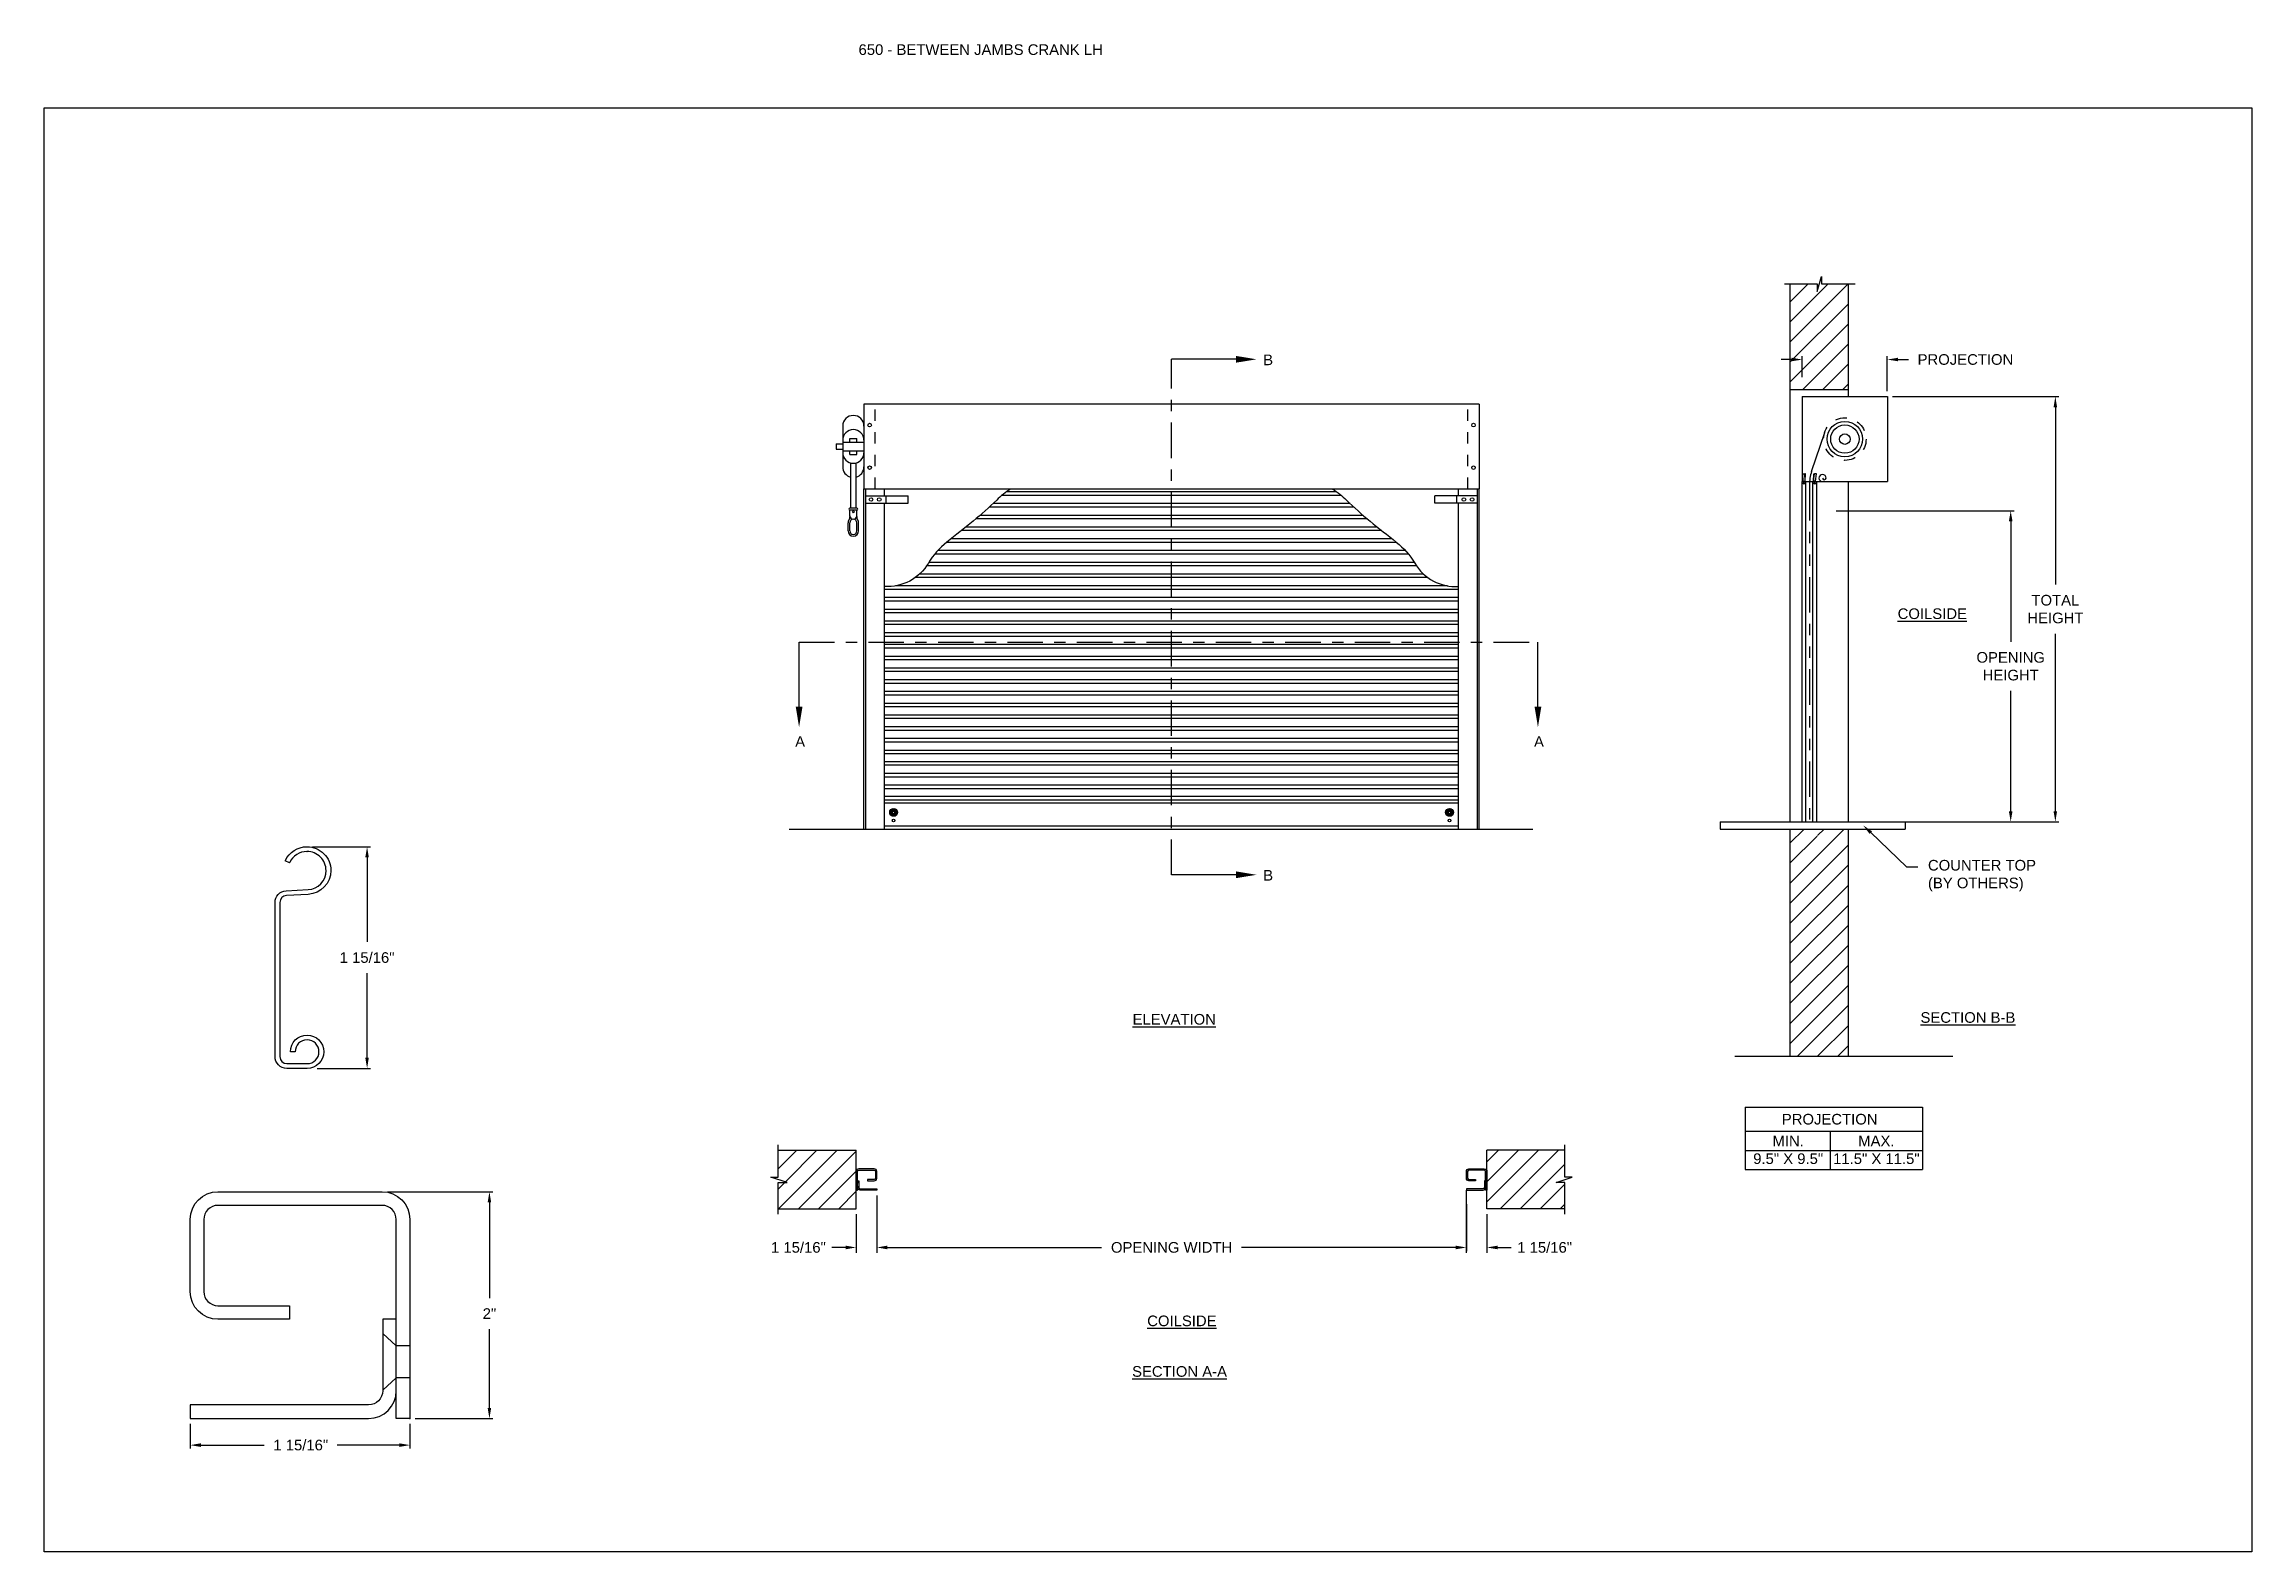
# Model space of a CAD drawing. Header units: inches. Extents: x 169.6 to 213.7, y 214.8 to 266.5.
# Drawn here: x 169.59 to 189.06, y 234.45 to 247.74 of the extents above; entities that cross this region are included whole.
import ezdxf
from ezdxf import colors
from ezdxf.entities.mleader import LeaderData, LeaderLine
from ezdxf.math import Vec2, Vec3

# ---------------------------------------------------------------- set-up
doc = ezdxf.new("R2010")
doc.units = ezdxf.units.IN
doc.header["$LTSCALE"] = 0.25
doc.header["$MEASUREMENT"] = 0
for name, pattern in [('CENTER', [2, 1.25, -0.25, 0.25, -0.25]), ('HIDDEN', [0.375, 0.25, -0.125]), ('PHANTOM', [2.5, 1.25, -0.25, 0.25, -0.25, 0.25, -0.25])]:
    doc.linetypes.add(name, pattern=pattern)
for name, color, linetype in [('ANNOTATIONS', 1, 'Continuous'), ('CRANK LH', 7, 'Continuous'), ('DETAILS', 4, 'Continuous'), ('SECTION CUTS', 6, 'CENTER')]:
    doc.layers.add(name, color=color, linetype=linetype)
doc.styles.add('ARIAL', font='arial.ttf', dxfattribs={"height": 0.09375})
doc.styles.get("Standard").update_dxf_attribs({"font": 'romans.shx'})
doc.dimstyles.new('ARIAL', dxfattribs={"dimtxt": 0.09375, "dimasz": 0.09375, "dimexe": 0.03125, "dimexo": 0.046875, "dimgap": 0.09, "dimtad": 0, "dimtih": 1, "dimtoh": 1, "dimdec": 4, "dimzin": 0, "dimdsep": 46, "dimlunit": 4, "dimtxsty": 'ARIAL', "dimcen": 0.09, "dimadec": 0, "dimazin": 0, "dimtfac": 1, "dimtdec": 4, "dimtix": 1, "dimtofl": 0, "dimtmove": 0, "dimatfit": 3, "dimfxl": 0.18, "dimfrac": 2, "dimtolj": 1, "dimtzin": 0, "dimarcsym": 0})
doc.dimstyles.new('STANDARD$0', dxfattribs={"dimtxt": 0.09375, "dimasz": 0.09375, "dimexe": 0.03125, "dimexo": 0.046875, "dimgap": 0.09, "dimtad": 0, "dimtih": 1, "dimtoh": 1, "dimdec": 4, "dimzin": 0, "dimdsep": 46, "dimtxsty": 'ARIAL', "dimcen": 0.09, "dimadec": 0, "dimazin": 0, "dimtfac": 1, "dimtdec": 4, "dimtofl": 0, "dimtmove": 0, "dimatfit": 1, "dimfxl": 1, "dimtolj": 1, "dimtzin": 0, "dimarcsym": 0})
pattern_1 = [(45, (-18.47276, -17.52354), (-0.08838835, 0.08838835), [])]
pattern_2 = [(45, (-18.47276, -16.85585), (-0.088388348, 0.088388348), [])]

msp = doc.modelspace()

# ---------------------------------------------------------------- texts
at = {"layer": 'ANNOTATIONS', "insert": (176.77122, 247.74099), "char_height": 0.09375, "width": 6.6097632, "attachment_point": 1, "line_spacing_factor": 0.86134, "style": 'ARIAL'}
msp.add_mtext('650 - BETWEEN JAMBS CRANK LH', dxfattribs=at)
at = {"layer": 'ANNOTATIONS', "char_height": 0.09375, "attachment_point": 2, "style": 'ARIAL'}
for s, insert, width in [('{\\LCOILSIDE}', (186.24071, 242.76669), 1.3823677), ('{\\LELEVATION}', (179.55534, 239.18997), 3.0834986), ('{\\LSECTION B-B}', (186.55482, 239.20594), 1.3823677), ('{\\LCOILSIDE}', (179.62258, 236.5306), 1.3823677), ('{\\LSECTION A-A}', (179.60195, 236.08446), 1.3823677)]:
    msp.add_mtext(s, dxfattribs=dict(at, insert=insert, width=width))
for s, width, insert in [('MIN.\\P9.5" X 9.5" ', 0.6711642, (184.96958, 238.11703)), ('PROJECTION ', 1.7594917, (185.3356, 238.30902)), ('MAX.\\P11.5" X 11.5"', 0.7869326, (185.74723, 238.11703))]:
    msp.add_mtext_dynamic_manual_height_columns(s, width=width, gutter_width=1.36268, heights=[0], dxfattribs=dict(at, insert=insert))
at = {"layer": 'SECTION CUTS', "style": 'ARIAL'}
for s, p in [('B', (180.33966, 244.91153)), ('A', (176.21233, 241.54591)), ('A', (182.72828, 241.54591)), ('B', (180.33966, 240.36581))]:
    msp.add_text(s, height=0.09375, dxfattribs=at).set_placement(p)

# ---------------------------------------------------------------- blocks, each defined once
blk = doc.blocks.new('*D21')
at = {"layer": 'ANNOTATIONS', "color": 0, "lineweight": -2, "transparency": 16777216}
for p, q in [((182.131, 237.637), (182.131, 237.1)), ((176.932, 237.366), (176.932, 237.1)), ((177.026, 237.131), (178.915, 237.131)), ((182.037, 237.131), (180.148, 237.131))]:
    blk.add_line(p, q, dxfattribs=at)
at = {"layer": 'ANNOTATIONS', "color": 0, "transparency": 16777216}
for points in [[(177.026, 237.147), (177.026, 237.115), (176.932, 237.131)], [(182.037, 237.147), (182.037, 237.115), (182.131, 237.131)]]:
    blk.add_solid(points, dxfattribs=at)
at = {"layer": 'defpoints', "color": 0, "transparency": 16777216}
for p in [(182.131, 237.684), (176.932, 237.413), (182.131, 237.131)]:
    blk.add_point(p, dxfattribs=at)
at = {"layer": 'ANNOTATIONS', "color": 0, "transparency": 16777216, "insert": (179.532, 237.131), "char_height": 0.09375, "attachment_point": 5, "style": 'ARIAL'}
blk.add_mtext('\\A1;OPENING WIDTH', dxfattribs=at)
blk = doc.blocks.new('*D19')
at = {"layer": 'ANNOTATIONS', "color": 0, "lineweight": -2, "transparency": 16777216}
for p, q in [((170.877, 235.575), (170.877, 235.357)), ((172.814, 235.575), (172.814, 235.357)), ((170.971, 235.388), (171.53, 235.388)), ((172.721, 235.388), (172.173, 235.388))]:
    blk.add_line(p, q, dxfattribs=at)
at = {"layer": 'ANNOTATIONS', "color": 0, "transparency": 16777216}
for points in [[(170.971, 235.404), (170.971, 235.372), (170.877, 235.388)], [(172.721, 235.404), (172.721, 235.372), (172.814, 235.388)]]:
    blk.add_solid(points, dxfattribs=at)
at = {"layer": 'defpoints', "color": 0, "transparency": 16777216}
for p in [(170.877, 235.622), (172.814, 235.622), (170.877, 235.388)]:
    blk.add_point(p, dxfattribs=at)
at = {"layer": 'ANNOTATIONS', "color": 0, "transparency": 16777216, "insert": (171.852, 235.388), "char_height": 0.09375, "attachment_point": 5, "style": 'ARIAL'}
blk.add_mtext('\\A1;1 15/16"', dxfattribs=at)
blk = doc.blocks.new('*D20')
at = {"layer": 'ANNOTATIONS', "color": 0, "lineweight": -2, "transparency": 16777216}
for p, q in [((172.616, 237.622), (173.547, 237.622)), ((173.516, 237.529), (173.516, 236.685)), ((173.516, 235.716), (173.516, 236.411)), ((172.861, 235.622), (173.547, 235.622))]:
    blk.add_line(p, q, dxfattribs=at)
at = {"layer": 'ANNOTATIONS', "color": 0, "transparency": 16777216}
for points in [[(173.5, 237.529), (173.531, 237.529), (173.516, 237.622)], [(173.5, 235.716), (173.531, 235.716), (173.516, 235.622)]]:
    blk.add_solid(points, dxfattribs=at)
at = {"layer": 'defpoints', "color": 0, "transparency": 16777216}
for p in [(172.569, 237.622), (173.516, 237.622), (172.814, 235.622)]:
    blk.add_point(p, dxfattribs=at)
at = {"layer": 'ANNOTATIONS', "color": 0, "transparency": 16777216, "insert": (173.516, 236.548), "char_height": 0.0938, "attachment_point": 5, "style": 'ARIAL'}
blk.add_mtext('\\A1;2"', dxfattribs=at)
blk = doc.blocks.new('*D14')
at = {"layer": 'ANNOTATIONS', "color": 0, "lineweight": -2, "transparency": 16777216}
for p, q in [((176.932, 237.59), (176.932, 237.084)), ((176.75, 237.426), (176.75, 237.084)), ((176.657, 237.131), (176.535, 237.131)), ((177.026, 237.131), (177.12, 237.131))]:
    blk.add_line(p, q, dxfattribs=at)
at = {"layer": 'ANNOTATIONS', "color": 0, "transparency": 16777216}
for points in [[(176.657, 237.147), (176.657, 237.115), (176.75, 237.131)], [(177.026, 237.147), (177.026, 237.115), (176.932, 237.131)]]:
    blk.add_solid(points, dxfattribs=at)
at = {"layer": 'defpoints', "color": 0, "transparency": 16777216}
for p in [(176.932, 237.637), (176.75, 237.472), (176.932, 237.131)]:
    blk.add_point(p, dxfattribs=at)
at = {"layer": 'ANNOTATIONS', "color": 0, "transparency": 16777216, "insert": (176.241, 237.131), "char_height": 0.09375, "attachment_point": 5, "style": 'ARIAL'}
blk.add_mtext('\\A1;1 15/16"', dxfattribs=at)
blk = doc.blocks.new('*D15')
at = {"layer": 'ANNOTATIONS', "color": 0, "lineweight": -2, "transparency": 16777216}
for p, q in [((182.131, 237.59), (182.131, 237.084)), ((182.313, 237.426), (182.313, 237.084)), ((182.037, 237.131), (181.944, 237.131)), ((182.407, 237.131), (182.528, 237.131))]:
    blk.add_line(p, q, dxfattribs=at)
at = {"layer": 'ANNOTATIONS', "color": 0, "transparency": 16777216}
for points in [[(182.037, 237.147), (182.037, 237.115), (182.131, 237.131)], [(182.407, 237.147), (182.407, 237.115), (182.313, 237.131)]]:
    blk.add_solid(points, dxfattribs=at)
at = {"layer": 'defpoints', "color": 0, "transparency": 16777216}
for p in [(182.131, 237.637), (182.313, 237.472), (182.313, 237.131)]:
    blk.add_point(p, dxfattribs=at)
at = {"layer": 'ANNOTATIONS', "color": 0, "transparency": 16777216, "insert": (182.822, 237.131), "char_height": 0.09375, "attachment_point": 5, "style": 'ARIAL'}
blk.add_mtext('\\A1;1 15/16"', dxfattribs=at)
blk = doc.blocks.new('*D16')
at = {"layer": 'ANNOTATIONS', "color": 0, "lineweight": -2, "transparency": 16777216}
for p, q in [((185.001, 244.961), (184.907, 244.961)), ((185.094, 244.807), (185.094, 244.992)), ((185.844, 244.681), (185.844, 244.992)), ((185.938, 244.961), (186.032, 244.961))]:
    blk.add_line(p, q, dxfattribs=at)
at = {"layer": 'ANNOTATIONS', "color": 0, "transparency": 16777216}
for points in [[(185.001, 244.977), (185.001, 244.946), (185.094, 244.961)], [(185.938, 244.977), (185.938, 244.946), (185.844, 244.961)]]:
    blk.add_solid(points, dxfattribs=at)
at = {"layer": 'defpoints', "color": 0, "transparency": 16777216}
for p in [(185.844, 244.961), (185.094, 244.76), (185.844, 244.635)]:
    blk.add_point(p, dxfattribs=at)
at = {"layer": 'ANNOTATIONS', "color": 0, "transparency": 16777216, "insert": (186.533, 244.961), "char_height": 0.09375, "attachment_point": 5, "style": 'ARIAL'}
blk.add_mtext('\\A1;PROJECTION', dxfattribs=at)
blk = doc.blocks.new('*X8')
at = {"color": 0, "linetype": 'Continuous'}
for p, q in [((2.144, 5.299), (2.185, 5.339)), ((2.144, 5.304), (2.18, 5.339)), ((2.144, 5.309), (2.174, 5.339)), ((2.145, 5.294), (2.189, 5.338)), ((2.146, 5.317), (2.167, 5.338)), ((2.147, 5.29), (2.193, 5.336)), ((2.149, 5.287), (2.167, 5.305)), ((2.151, 5.284), (2.168, 5.3)), ((2.154, 5.281), (2.17, 5.297)), ((2.157, 5.278), (2.174, 5.295)), ((2.16, 5.276), (2.178, 5.294)), ((2.164, 5.274), (2.209, 5.319)), ((2.168, 5.272), (2.211, 5.315)), ((2.172, 5.271), (2.212, 5.311)), ((2.177, 5.271), (2.212, 5.306)), ((2.178, 5.316), (2.196, 5.334)), ((2.183, 5.315), (2.2, 5.332)), ((2.183, 5.271), (2.212, 5.3)), ((2.186, 5.313), (2.203, 5.329)), ((2.188, 5.31), (2.205, 5.326)), ((2.189, 5.305), (2.207, 5.323)), ((2.191, 5.273), (2.21, 5.293))]:
    blk.add_line(p, q, dxfattribs=at)
blk = doc.blocks.new('*D17')
at = {"layer": 'ANNOTATIONS', "color": 0, "lineweight": -2, "transparency": 16777216}
for p, q in [((185.392, 243.627), (186.963, 243.627)), ((186.932, 243.534), (186.932, 242.473)), ((186.932, 240.978), (186.932, 242.039)), ((185.392, 240.885), (186.963, 240.885))]:
    blk.add_line(p, q, dxfattribs=at)
at = {"layer": 'ANNOTATIONS', "color": 0, "transparency": 16777216}
for points in [[(186.916, 243.534), (186.948, 243.534), (186.932, 243.627)], [(186.916, 240.978), (186.948, 240.978), (186.932, 240.885)]]:
    blk.add_solid(points, dxfattribs=at)
at = {"layer": 'defpoints', "color": 0, "transparency": 16777216}
for p in [(185.345, 243.627), (185.345, 240.885), (186.932, 240.885)]:
    blk.add_point(p, dxfattribs=at)
at = {"layer": 'ANNOTATIONS', "color": 0, "transparency": 16777216, "insert": (186.932, 242.256), "char_height": 0.09375, "attachment_point": 5, "style": 'ARIAL'}
blk.add_mtext('\\A1;OPENING \\PHEIGHT', dxfattribs=at)
blk = doc.blocks.new('*D18')
at = {"layer": 'ANNOTATIONS', "color": 0, "lineweight": -2, "transparency": 16777216}
for p, q in [((185.891, 244.635), (187.357, 244.635)), ((187.326, 244.541), (187.326, 242.977)), ((187.326, 240.978), (187.326, 242.542)), ((185.891, 240.885), (187.357, 240.885))]:
    blk.add_line(p, q, dxfattribs=at)
at = {"layer": 'ANNOTATIONS', "color": 0, "transparency": 16777216}
for points in [[(187.31, 244.541), (187.341, 244.541), (187.326, 244.635)], [(187.31, 240.978), (187.341, 240.978), (187.326, 240.885)]]:
    blk.add_solid(points, dxfattribs=at)
at = {"layer": 'defpoints', "color": 0, "transparency": 16777216}
for p in [(185.844, 244.635), (185.844, 240.885), (187.326, 240.885)]:
    blk.add_point(p, dxfattribs=at)
at = {"layer": 'ANNOTATIONS', "color": 0, "transparency": 16777216, "insert": (187.326, 242.76), "char_height": 0.0938, "attachment_point": 5, "style": 'ARIAL'}
blk.add_mtext('\\A1;TOTAL \\PHEIGHT', dxfattribs=at)
blk = doc.blocks.new('*D53')
at = {"layer": 'ANNOTATIONS', "color": 0, "lineweight": -2, "transparency": 16777216}
for p, q in [((171.954, 240.665), (172.468, 240.665)), ((172.437, 240.571), (172.437, 239.826)), ((172.437, 238.804), (172.437, 239.549)), ((171.996, 238.71), (172.468, 238.71))]:
    blk.add_line(p, q, dxfattribs=at)
at = {"layer": 'ANNOTATIONS', "color": 0, "transparency": 16777216}
for points in [[(172.421, 240.571), (172.452, 240.571), (172.437, 240.665)], [(172.421, 238.804), (172.452, 238.804), (172.437, 238.71)]]:
    blk.add_solid(points, dxfattribs=at)
at = {"layer": 'defpoints', "color": 0, "transparency": 16777216}
for p in [(171.907, 240.665), (171.949, 238.71), (172.437, 238.71)]:
    blk.add_point(p, dxfattribs=at)
at = {"layer": 'ANNOTATIONS', "color": 0, "transparency": 16777216, "insert": (172.437, 239.687), "char_height": 0.09375, "attachment_point": 5, "style": 'ARIAL'}
blk.add_mtext('\\A1;1 15/16"', dxfattribs=at)

# ---------------------------------------------------------------- dimensions: what is measured, and where the dimension line sits
at = {"layer": 'ANNOTATIONS'}
dim = msp.add_linear_dim(base=(185.84432, 244.96116), p1=(185.09432, 244.76043), p2=(185.84432, 244.63462), text='PROJECTION', dimstyle='STANDARD$0', dxfattribs=at)
dim.commit()
dim.dimension.update_dxf_attribs({"geometry": '*D16', "text_midpoint": (186.53343, 244.96116), "dimtype": 160})
for base, p1, p2, text, picture, middle in [((187.32564, 240.88462), (185.84432, 244.63462), (185.84432, 240.88462), 'TOTAL \\PHEIGHT', '*D18', (187.32564, 242.75962)), ((186.93189, 240.88462), (185.34463, 243.62742), (185.34463, 240.88462), 'OPENING \\PHEIGHT', '*D17', (186.93189, 242.25602))]:
    dim = msp.add_linear_dim(base=base, p1=p1, p2=p2, angle=90, text=text, dimstyle='STANDARD$0', dxfattribs=at)
    dim.commit()
    dim.dimension.update_dxf_attribs({"geometry": picture, "text_midpoint": middle})
dim = msp.add_linear_dim(base=(172.43684, 238.70996), p1=(171.90727, 240.66477), p2=(171.94944, 238.70996), angle=90, text='1 15/16"', dimstyle='STANDARD$0', dxfattribs=at)
dim.commit()
dim.dimension.update_dxf_attribs({"geometry": '*D53', "text_midpoint": (172.43684, 239.68737), "dimtype": 160})
for base, p2, angle, picture, middle in [((173.51571, 237.62233), (172.56934, 237.62233), 90, '*D20', (173.51571, 236.54773)), ((170.87684, 235.38803), (170.87684, 235.62233), 180, '*D19', (171.85177, 235.38803))]:
    dim = msp.add_linear_dim(base=base, p1=(172.81434, 235.62233), p2=p2, angle=angle, dimstyle='ARIAL', dxfattribs=at)
    dim.commit()
    dim.dimension.update_dxf_attribs({"geometry": picture, "text_midpoint": middle, "dimtype": 160})
for base, p1, p2, picture, middle in [((176.93202, 237.13098), (176.75038, 237.47248), (176.93202, 237.63664), '*D14', (176.24135, 237.13098)), ((182.31288, 237.13098), (182.13124, 237.63654), (182.31288, 237.47248), '*D15', (182.82191, 237.13098))]:
    dim = msp.add_linear_dim(base=base, p1=p1, p2=p2, text='1 15/16"', dimstyle='STANDARD$0', override={"dimexe": 0.046875, "dimgap": 0.0625, "dimlunit": 4, "dimcen": 0.089844, "dimatfit": 0, "dimfxl": 0.18, "dimfrac": 2}, dxfattribs=at)
    dim.commit()
    dim.dimension.update_dxf_attribs({"geometry": picture, "text_midpoint": middle, "dimtype": 160})
dim = msp.add_linear_dim(base=(182.13124, 237.13098), p1=(176.93202, 237.41267), p2=(182.13124, 237.68352), text='OPENING WIDTH', dimstyle='STANDARD$0', dxfattribs=at)
dim.commit()
dim.dimension.update_dxf_attribs({"geometry": '*D21', "text_midpoint": (179.53163, 237.13098)})

# ---------------------------------------------------------------- hatches: boundary and pattern name
at = {"layer": 'CRANK LH', "linetype": 'Continuous'}
h = msp.add_hatch(dxfattribs=at)
h.set_pattern_fill('ANSI31', color=256, style=0)
h.set_pattern_definition(pattern_2)
h.paths.add_polyline_path([(185.50057, 245.62914), (185.26407, 245.62914), (185.26407, 245.6938), (185.22566, 245.56044), (185.22566, 245.62914), (184.98494, 245.62914), (184.98494, 244.69712), (185.50057, 244.69712)])
h = msp.add_hatch(dxfattribs=at)
h.set_pattern_fill('ANSI31', color=256, style=0)
h.set_pattern_definition(pattern_2)
h.paths.add_polyline_path([(185.50057, 240.82062), (185.26407, 240.82062), (185.26407, 240.88528), (185.22566, 240.75192), (185.22566, 240.82062), (184.98494, 240.82062), (184.98494, 238.8189), (185.50057, 238.8189)])
at = {"layer": 'CRANK LH'}
h = msp.add_hatch(dxfattribs=at)
h.set_pattern_fill('ANSI31', color=256, style=0)
h.set_pattern_definition(pattern_1)
h.paths.add_polyline_path([(176.75038, 237.98811), (176.06288, 237.98811), (176.06288, 237.7509), (175.99878, 237.7509), (176.14085, 237.704), (176.06288, 237.704), (176.06288, 237.47248), (176.75038, 237.47248), (176.75038, 237.63498)])
h = msp.add_hatch(dxfattribs=at)
h.set_pattern_fill('ANSI31', color=256, style=0)
h.set_pattern_definition(pattern_1)
h.paths.add_polyline_path([(183.06448, 237.7509), (183.00038, 237.7509), (183.00038, 237.98811), (182.31288, 237.98811), (182.31288, 237.47248), (182.33105, 237.47248), (183.00038, 237.47248), (183.00038, 237.704), (182.92241, 237.704)])

# ---------------------------------------------------------------- linework, layer by layer
at = {"layer": 'ANNOTATIONS'}
for p, q in [((184.5894, 238.36845), (184.5894, 237.81708)), ((184.5894, 238.36845), (186.15451, 238.36845)), ((186.15451, 238.36845), (186.15451, 237.81708)), ((184.5894, 238.15698), (186.15451, 238.15698)), ((185.33976, 238.15698), (185.33976, 237.81708)), ((184.5894, 237.98703), (186.15451, 237.98703)), ((184.5894, 237.81708), (186.15451, 237.81708)), ((176.93202, 237.49904), (176.93202, 237.09973)), ((182.13124, 237.51154), (182.13124, 237.09973))]:
    msp.add_line(p, q, dxfattribs=at)
at = {"layer": 'CRANK LH', "linetype": 'Continuous'}
for p, q in [((184.93855, 245.62914), (185.22566, 245.62914)), ((184.98494, 245.62914), (184.98494, 240.88462)), ((185.22566, 245.56044), (185.26407, 245.6938)), ((185.22566, 245.62914), (185.22566, 245.56044)), ((185.26407, 245.6938), (185.26407, 245.62914)), ((185.26407, 245.62914), (185.55926, 245.62914)), ((185.50057, 244.63462), (185.50057, 245.62914)), ((182.24452, 244.56862), (176.81874, 244.56862)), ((176.81874, 244.56862), (176.81874, 243.82062)), ((182.24452, 244.56862), (182.24452, 243.82062)), ((184.98494, 244.69712), (185.50057, 244.69712)), ((185.09432, 244.63462), (185.84432, 244.63462)), ((185.09432, 244.63462), (185.09432, 243.88462)), ((185.84432, 244.63462), (185.84432, 243.88462)), ((176.63124, 244.3743), (176.63124, 244.01493)), ((176.81874, 244.3743), (176.81874, 244.01493)), ((176.57451, 244.21805), (176.57451, 244.17118)), ((176.69374, 244.23368), (176.69374, 244.26493)), ((176.69374, 244.1243), (176.69374, 244.15555)), ((176.75624, 244.23368), (176.75624, 244.26493)), ((176.75624, 244.1243), (176.75624, 244.15555)), ((185.17613, 243.9737), (185.29148, 244.31902)), ((176.70155, 244.04905), (176.70155, 243.64978)), ((176.74843, 244.04905), (176.74843, 243.64978)), ((176.81874, 240.82062), (176.81874, 243.82062)), ((176.81874, 243.82062), (182.24452, 243.82062)), ((176.83436, 240.82062), (176.83436, 243.82062)), ((177.00038, 243.75812), (177.00038, 243.82062)), ((181.0275, 243.76317), (178.03576, 243.76317)), ((180.98707, 243.79442), (178.07619, 243.79442)), ((182.06288, 243.75812), (182.06288, 243.82062)), ((182.2289, 240.82062), (182.2289, 243.82062)), ((182.24452, 240.82062), (182.24452, 243.82062)), ((185.09432, 243.88462), (185.12557, 243.88462)), ((185.09432, 240.88462), (185.09432, 243.88462)), ((185.10165, 243.88806), (185.09856, 243.95345)), ((185.09856, 243.95345), (185.1162, 243.95345)), ((185.10165, 243.88462), (185.10165, 243.88806)), ((185.10165, 243.88806), (185.11929, 243.88806)), ((185.11929, 243.88806), (185.1162, 243.95345)), ((185.12147, 243.95279), (185.1162, 243.95345)), ((185.11929, 243.88806), (185.12147, 243.95279)), ((185.11929, 243.88462), (185.11929, 243.88806)), ((185.12557, 240.88462), (185.12557, 243.88462)), ((185.12557, 243.88462), (185.18807, 243.88462)), ((185.18807, 240.88462), (185.18807, 243.88462)), ((185.18807, 243.88462), (185.21932, 243.88462)), ((185.19437, 243.88901), (185.19434, 243.88806)), ((185.21199, 243.88806), (185.19434, 243.88806)), ((185.19434, 243.88462), (185.19434, 243.88806)), ((185.19437, 243.88901), (185.20096, 243.95414)), ((185.19437, 243.88901), (185.19566, 243.95376)), ((185.19566, 243.95376), (185.20096, 243.95414)), ((185.21858, 243.95319), (185.20096, 243.95414)), ((185.20369, 243.88462), (185.84432, 243.88462)), ((185.21199, 243.88806), (185.21858, 243.95319)), ((185.21199, 243.88462), (185.21199, 243.88806)), ((185.21932, 243.88462), (185.21932, 240.88462)), ((185.50057, 240.88462), (185.50057, 243.88462)), ((176.75624, 243.63415), (176.69374, 243.63415)), ((176.69374, 243.58379), (176.69374, 243.63415)), ((176.75624, 243.58379), (176.75624, 243.63415)), ((176.83436, 243.75812), (177.20936, 243.75812)), ((176.83436, 243.69562), (177.20936, 243.69562)), ((177.00038, 240.82062), (177.00038, 243.69562)), ((177.01601, 243.69562), (177.01601, 243.75812)), ((177.20936, 243.69562), (177.20936, 243.75812)), ((181.22132, 243.58719), (177.84194, 243.58719)), ((181.13971, 243.65956), (177.92355, 243.65956)), ((181.10611, 243.69081), (177.95715, 243.69081)), ((182.2289, 243.75812), (181.8539, 243.75812)), ((181.8539, 243.69562), (181.8539, 243.75812)), ((182.2289, 243.69562), (181.8539, 243.69562)), ((182.04726, 243.69562), (182.04726, 243.75812)), ((182.06288, 240.82062), (182.06288, 243.69562)), ((176.67811, 243.45023), (176.67811, 243.52129)), ((176.69374, 243.45023), (176.69374, 243.52129)), ((176.77186, 243.45023), (176.77186, 243.52129)), ((181.47678, 243.37996), (177.58648, 243.37996)), ((181.38593, 243.45233), (177.67734, 243.45233)), ((181.3471, 243.48358), (177.71616, 243.48358)), ((181.25832, 243.55594), (177.80494, 243.55594)), ((181.6207, 243.2451), (177.44256, 243.2451)), ((181.5939, 243.27635), (177.46936, 243.27635)), ((181.51641, 243.34871), (177.54685, 243.34871)), ((181.79232, 243.03787), (177.27094, 243.03787)), ((181.75378, 243.06912), (177.30948, 243.06912)), ((181.69098, 243.14148), (177.37228, 243.14148)), ((181.67141, 243.17273), (177.39185, 243.17273)), ((182.06288, 242.93425), (177.00038, 242.93425)), ((182.06288, 242.86189), (177.00038, 242.86189)), ((182.06288, 242.83064), (177.00038, 242.83064)), ((181.96644, 242.9655), (177.09682, 242.9655)), ((182.06288, 242.75828), (177.00038, 242.75828)), ((182.06288, 242.72703), (177.00038, 242.72703)), ((182.06288, 242.65466), (177.00038, 242.65466)), ((182.06288, 242.62341), (177.00038, 242.62341)), ((182.06288, 242.55105), (177.00038, 242.55105)), ((182.06288, 242.5198), (177.00038, 242.5198)), ((182.06288, 242.44743), (177.00038, 242.44743)), ((182.06288, 242.41618), (177.00038, 242.41618)), ((182.06288, 242.34382), (177.00038, 242.34382)), ((182.06288, 242.31257), (177.00038, 242.31257)), ((182.06288, 242.2402), (177.00038, 242.2402)), ((182.06288, 242.20895), (177.00038, 242.20895)), ((182.06288, 242.13659), (177.00038, 242.13659)), ((182.06288, 242.10534), (177.00038, 242.10534)), ((182.06288, 242.03297), (177.00038, 242.03297)), ((182.06288, 242.00172), (177.00038, 242.00172)), ((182.06288, 241.92936), (177.00038, 241.92936)), ((182.06288, 241.89811), (177.00038, 241.89811)), ((182.06288, 241.82574), (177.00038, 241.82574)), ((182.06288, 241.79449), (177.00038, 241.79449)), ((182.06288, 241.72213), (177.00038, 241.72213)), ((182.06288, 241.69088), (177.00038, 241.69088)), ((182.06288, 241.61852), (177.00038, 241.61852)), ((182.06288, 241.58727), (177.00038, 241.58727)), ((182.06288, 241.5149), (177.00038, 241.5149)), ((182.06288, 241.48365), (177.00038, 241.48365)), ((182.06288, 241.41443), (177.00038, 241.41443)), ((182.06288, 241.38318), (177.00038, 241.38318)), ((182.06288, 241.31081), (177.00038, 241.31081)), ((182.06288, 241.27956), (177.00038, 241.27956)), ((182.06288, 241.2072), (177.00038, 241.2072)), ((182.06288, 241.17595), (177.00038, 241.17595)), ((182.06288, 241.10653), (177.00038, 241.10653)), ((182.06288, 241.07528), (177.00038, 241.07528)), ((182.06288, 241.05036), (177.00038, 241.05036)), ((182.06288, 240.84767), (177.00038, 240.84767)), ((184.36934, 240.88462), (186.00057, 240.88462)), ((184.36934, 240.88462), (184.36934, 240.82062)), ((186.00057, 240.88462), (186.00057, 240.82062)), ((184.36934, 240.82062), (186.00057, 240.82062)), ((184.98494, 240.82062), (184.98494, 238.81927)), ((185.50057, 238.81927), (185.50057, 240.82062)), ((184.4992, 238.81927), (186.42292, 238.81927)), ((176.06288, 237.7509), (176.06288, 238.03498)), ((183.00038, 237.7509), (183.00038, 238.03498)), ((176.14085, 237.704), (175.99878, 237.7509)), ((175.99878, 237.7509), (176.06288, 237.7509)), ((182.92241, 237.704), (183.06448, 237.7509)), ((183.06448, 237.7509), (183.00038, 237.7509)), ((176.06288, 237.42561), (176.06288, 237.704)), ((176.06288, 237.704), (176.14085, 237.704)), ((176.75038, 237.6967), (176.76163, 237.6967)), ((176.75038, 237.67034), (176.76163, 237.67034)), ((176.77288, 237.70696), (176.76163, 237.6967)), ((176.77288, 237.66008), (176.76163, 237.67034)), ((182.29038, 237.70696), (182.30163, 237.6967)), ((182.29038, 237.66008), (182.30163, 237.67034)), ((182.31288, 237.6967), (182.30163, 237.6967)), ((182.31288, 237.67034), (182.30163, 237.67034)), ((183.00038, 237.704), (182.92241, 237.704)), ((183.00038, 237.42561), (183.00038, 237.704))]:
    msp.add_line(p, q, dxfattribs=at)
at = {"layer": 'CRANK LH', "linetype": 'HIDDEN'}
for p, q in [((176.91835, 243.82062), (176.91835, 244.56862)), ((176.91835, 243.82062), (176.91835, 244.56862)), ((182.14491, 243.82062), (182.14491, 244.56862))]:
    msp.add_line(p, q, dxfattribs=at)
at = {"layer": 'CRANK LH', "linetype": 'PHANTOM'}
for p, q in [((176.57451, 244.21805), (176.63124, 244.21805)), ((176.57451, 244.17118), (176.63124, 244.17118)), ((176.63124, 244.23368), (176.81874, 244.23368)), ((176.63124, 244.15555), (176.81874, 244.15555)), ((176.69374, 244.26493), (176.75624, 244.26493)), ((176.69374, 244.1243), (176.75624, 244.1243)), ((185.15682, 243.8549), (185.15682, 240.88462))]:
    msp.add_line(p, q, dxfattribs=at)
at = {"layer": 'CRANK LH'}
for p, q in [((176.75624, 243.64978), (176.69374, 243.64978)), ((176.75624, 243.45023), (176.75624, 243.52129)), ((176.16059, 240.82062), (182.71883, 240.82062)), ((176.06288, 237.98811), (176.75038, 237.98811)), ((176.75038, 237.47248), (176.75038, 237.98811)), ((182.31288, 237.47248), (182.31288, 237.98811)), ((183.00038, 237.98811), (182.31288, 237.98811)), ((176.06288, 237.47248), (176.75038, 237.47248)), ((183.00038, 237.47248), (182.31288, 237.47248))]:
    msp.add_line(p, q, dxfattribs=at)
at = {"layer": 'CRANK LH', "linetype": 'Continuous'}
for points in [[(178.11172, 243.81862, 0.04994125), (177.98963, 243.72187, -0.02135943), (177.78118, 243.53637, -0.00459955), (177.54958, 243.35087, 0.09348756), (177.38745, 243.16537, -0.28353071), (177.00038, 242.96069, 0.72847355)], [(180.95154, 243.81862, -0.04994125), (181.07363, 243.72187, 0.02135943), (181.28208, 243.53637, 0.00459955), (181.51368, 243.35087, -0.09348756), (181.67581, 243.16537, 0.28353071), (182.06288, 242.96069, -0.72847355)]]:
    msp.add_lwpolyline(points, format="xyb", dxfattribs=at)
at = {"layer": 'CRANK LH'}
for points in [[(176.76163, 237.63664), (176.76163, 237.80118, -0.41421356), (176.77335, 237.81289), (176.90905, 237.81289, -0.41421356), (176.92077, 237.80118), (176.92077, 237.74164, -0.41421356), (176.90905, 237.72993), (176.84999, 237.72993), (176.84999, 237.71868), (176.90905, 237.71868, 0.41421356), (176.93202, 237.74164), (176.93202, 237.80118, 0.41421356), (176.90905, 237.82414), (176.77335, 237.82414, 0.41421356), (176.75038, 237.80118), (176.75038, 237.63664)], [(182.30163, 237.63664), (182.30163, 237.80118, 0.41421356), (182.28991, 237.81289), (182.15421, 237.81289, 0.41421356), (182.14249, 237.80118), (182.14249, 237.74164, 0.41421356), (182.15421, 237.72993), (182.21327, 237.72993), (182.21327, 237.71868), (182.15421, 237.71868, -0.41421356), (182.13124, 237.74164), (182.13124, 237.80118, -0.41421356), (182.15421, 237.82414), (182.28991, 237.82414, -0.41421356), (182.31288, 237.80118), (182.31288, 237.63664)], [(176.93202, 237.63664), (176.7846, 237.63664, -0.41421356), (176.76163, 237.65961), (176.76163, 237.71868), (176.77288, 237.71868), (176.77288, 237.65961, 0.41421356), (176.7846, 237.64789), (176.93202, 237.64789)], [(182.13124, 237.63664), (182.27866, 237.63664, 0.41421356), (182.30163, 237.65961), (182.30163, 237.71868), (182.29038, 237.71868), (182.29038, 237.65961, -0.41421356), (182.27866, 237.64789), (182.13124, 237.64789)]]:
    msp.add_lwpolyline(points, format="xyb", close=True, dxfattribs=at)
at = {"layer": 'CRANK LH', "linetype": 'Continuous'}
for centre, radius in [((176.86854, 244.38312), 0.01562), ((176.86854, 244.38312), 0.01562), ((182.19472, 244.38312), 0.01562), ((182.19472, 244.38312), 0.01562), ((185.46932, 244.25962), 0.15625), ((185.46932, 244.25962), 0.125), ((185.46932, 244.25962), 0.04685), ((176.86854, 244.00812), 0.01562), ((176.86854, 244.00812), 0.01562), ((182.19472, 244.00812), 0.01562), ((182.19472, 244.00812), 0.01562), ((185.11025, 243.86864), 0.00687), ((185.20339, 243.86864), 0.00687), ((176.72499, 243.61853), 0.00781), ((176.88124, 243.72687), 0.01562), ((176.95351, 243.72687), 0.01562), ((182.10976, 243.72687), 0.01562), ((182.18202, 243.72687), 0.01562), ((177.08015, 240.96749), 0.0344), ((177.08015, 240.96749), 0.01114), ((177.08015, 240.89661), 0.01114), ((181.98311, 240.96749), 0.0344), ((181.98311, 240.96749), 0.01114), ((181.98311, 240.89661), 0.01114)]:
    msp.add_circle(centre, radius, dxfattribs=at)
at = {"layer": 'CRANK LH', "linetype": 'HIDDEN'}
msp.add_circle((185.46932, 244.25962), 0.1875, dxfattribs=at)
at = {"layer": 'CRANK LH', "linetype": 'Continuous'}
for centre, radius, start, end in [((176.72499, 244.3743), 0.09375, 0, 180), ((176.72499, 244.24941), 0.09375, 0, 180), ((176.72499, 244.13982), 0.09375, 180, 0), ((176.72499, 244.01493), 0.09375, 180, 255.522488), ((176.72499, 244.01493), 0.09375, 284.477512, 0), ((185.53182, 243.8549), 0.375, 161.529967, 180), ((185.27248, 243.91587), 0.03125, 0, 180), ((185.27248, 243.91587), 0.03125, 180, 270), ((185.2881, 243.91587), 0.01562, 180, 0)]:
    msp.add_arc(centre, radius, start, end, dxfattribs=at)
at = {"layer": 'CRANK LH'}
for centre, radius, start, end in [((176.69374, 243.64197), 0.00781, 90, 270), ((176.664, 243.57012), 0.03125, 321.317813, 12.635625), ((176.72499, 243.58379), 0.03125, 180, 0), ((176.78598, 243.57012), 0.03125, 167.364375, 218.682187), ((176.75624, 243.64197), 0.00781, 270, 90), ((176.72499, 243.52129), 0.04688, 141.317813, 180), ((176.72499, 243.45023), 0.04688, 180, 0), ((176.72499, 243.52129), 0.03125, 0, 180), ((176.72499, 243.45023), 0.03125, 180, 0), ((176.72499, 243.52129), 0.04688, 0, 38.682187)]:
    msp.add_arc(centre, radius, start, end, dxfattribs=at)
at = {"layer": 'defpoints'}
msp.add_lwpolyline([(189.05875, 234.44685), (169.58887, 234.44685), (169.58887, 247.18196), (189.05875, 247.18196)], close=True, dxfattribs=at)
at = {"layer": 'DETAILS'}
for p, q in [((171.9065, 240.66477), (171.90726, 240.66477)), ((171.9065, 240.62277), (171.90726, 240.62277)), ((171.12184, 237.62233), (172.56934, 237.62233)), ((172.57434, 236.37233), (172.69434, 236.26295)), ((172.81434, 236.26295), (172.69434, 236.26295)), ((172.57434, 235.87233), (172.69434, 235.9817)), ((172.81434, 235.9817), (172.69434, 235.9817))]:
    msp.add_line(p, q, dxfattribs=at)
msp.add_lwpolyline([(172.11727, 240.45477, -0.39895955), (171.91826, 240.24506), (171.72602, 240.23499, 0.39895955), (171.66726, 240.17307), (171.66726, 238.81396, 0.41421356), (171.72926, 238.75196), (171.90726, 238.75196, 2.41421356), (171.80226, 238.85696), (171.76026, 238.85696, -2.41421356), (171.90726, 238.70996), (171.72926, 238.70996, -0.41421356), (171.62526, 238.81396), (171.62526, 240.17307, -0.39895955), (171.72382, 240.27693), (171.91607, 240.287, 0.39895955), (172.07527, 240.45477, 0.41491795), (171.90687, 240.62277, 0.29455643), (171.75408, 240.52473), (171.75377, 240.52404), (171.71555, 240.54146), (171.71586, 240.54215, -0.29428604), (171.9069, 240.66477, -0.41473176)], format="xyb", close=True, dxfattribs=at)
for points in [[(172.56934, 237.62233, -0.41421356), (172.81434, 237.37733), (172.81434, 235.62233), (172.69434, 235.62233), (172.69434, 237.37733, 0.41421356), (172.56934, 237.50233), (171.12184, 237.50233, 0.41421356), (170.99684, 237.37733), (170.99684, 236.74233, 0.41421356), (171.12184, 236.61733), (171.75184, 236.61733), (171.75184, 236.49733), (171.12184, 236.49733, -0.41421356), (170.87684, 236.74233), (170.87684, 237.37733, -0.41421356), (171.12184, 237.62233)], [(172.69434, 236.49733), (172.57434, 236.49733), (172.57434, 235.86733, -0.41421356), (172.44934, 235.74233), (170.87684, 235.74233), (170.87684, 235.62233), (172.44934, 235.62233, 0.41421356), (172.69434, 235.86733)]]:
    msp.add_lwpolyline(points, format="xyb", dxfattribs=at)
msp.add_point((172.81434, 235.62233), dxfattribs=at)
msp.add_point((172.81434, 235.62233), dxfattribs=at)
at = {"layer": 'SECTION CUTS'}
for p, q in [((179.53163, 240.4175), (179.53163, 244.96323)), ((176.24681, 242.46834), (182.76276, 242.46834))]:
    msp.add_line(p, q, dxfattribs=at)

# ---------------------------------------------------------------- block references
at = {"layer": 'CRANK LH', "linetype": 'Continuous'}
msp.add_blockref('*X8', (174.9021, 235.66237), dxfattribs=at)
at = {"layer": 'CRANK LH', "linetype": 'Continuous', "xscale": -1}
msp.add_blockref('*X8', (184.16116, 235.66237), dxfattribs=at)

msp.set_redraw_order([(e.dxf.handle, doc.entitydb.next_handle()) for e in msp.query("TEXT MTEXT ATTDEF DIMENSION ARC_DIMENSION")])  # texts and dimensions are drawn at this point

# ---------------------------------------------------------------- leaders
at = {"layer": 'ANNOTATIONS'}
ml = msp.add_multileader_mtext('Standard', dxfattribs=at)
ml.set_content('COUNTER TOP\\P(BY OTHERS)', color=256, style='ARIAL')
ml.set_leader_properties()
ml.build(insert=Vec2(0, 0))
ml.multileader.update_dxf_attribs({"dogleg_length": 0.36, "arrow_head_size": 0.09375})
ctx = ml.context
ctx.base_point, ctx.char_height, ctx.arrow_head_size, ctx.landing_gap_size, ctx.plane_origin = Vec3(186.11246, 240.48794), 0.09375, 0.09375, 0.09, Vec3(185.32742, 240.05471)
notes = []
notes.append((ctx, [(0, (1, 1, 0), (186.0145, 240.48794), (1, 0), 0.09796, [(0, [(185.63033, 240.85401)], 0, [])])]))
ctx.mtext.insert, ctx.mtext.flow_direction = Vec3(186.20246, 240.54859), 5
at = {"layer": 'SECTION CUTS'}
ml = msp.add_multileader_mtext('Standard', dxfattribs=at)
ml.set_content('', color=256)
ml.set_leader_properties()
ml.build(insert=Vec2(0, 0))
ml.multileader.update_dxf_attribs({"dogleg_length": 0, "arrow_head_size": 0.18})
ctx = ml.context
ctx.base_point, ctx.char_height, ctx.arrow_head_size, ctx.landing_gap_size, ctx.plane_origin, ctx.plane_x_axis, ctx.plane_y_axis = Vec3(179.53163, 244.96323), 0.18, 0.18, 0, Vec3(180.28115, 244.96323), Vec3(0, 1), Vec3(-1, 0)
notes.append((ctx, [(0, (1, 1, 0), (179.53163, 244.96323), (1, 0), 0, [(0, [(180.28115, 244.96323)], 0, [])])]))
ctx.mtext.insert, ctx.mtext.text_direction, ctx.mtext.rotation, ctx.mtext.flow_direction = Vec3(179.44163, 244.96323), Vec3(0, 1), 1.57079633, 5
ml = msp.add_multileader_mtext('Standard', dxfattribs=at)
ml.set_content('', color=256)
ml.set_leader_properties()
ml.build(insert=Vec2(0, 0))
ml.multileader.update_dxf_attribs({"dogleg_length": 0, "arrow_head_size": 0.18})
ctx = ml.context
ctx.base_point, ctx.char_height, ctx.arrow_head_size, ctx.landing_gap_size, ctx.plane_origin = Vec3(176.24681, 242.46834), 0.18, 0.18, 0, Vec3(176.24681, 241.71882)
notes.append((ctx, [(0, (1, 1, 0), (176.24681, 242.46834), (1, 0), 0, [(0, [(176.24681, 241.71882)], 0, [])])]))
ctx.mtext.insert, ctx.mtext.flow_direction = Vec3(176.24681, 242.55834), 5
ml = msp.add_multileader_mtext('Standard', dxfattribs=at)
ml.set_content('', color=256)
ml.set_leader_properties()
ml.build(insert=Vec2(0, 0))
ml.multileader.update_dxf_attribs({"dogleg_length": 0, "arrow_head_size": 0.18})
ctx = ml.context
ctx.base_point, ctx.char_height, ctx.arrow_head_size, ctx.landing_gap_size, ctx.plane_origin = Vec3(182.76276, 242.46834), 0.18, 0.18, 0, Vec3(182.76276, 241.71882)
notes.append((ctx, [(0, (1, 1, 0), (182.76276, 242.46834), (1, 0), 0, [(0, [(182.76276, 241.71882)], 0, [])])]))
ctx.mtext.insert, ctx.mtext.flow_direction = Vec3(182.76276, 242.55834), 5
ml = msp.add_multileader_mtext('Standard', dxfattribs=at)
ml.set_content('', color=256)
ml.set_leader_properties()
ml.build(insert=Vec2(0, 0))
ml.multileader.update_dxf_attribs({"dogleg_length": 0, "arrow_head_size": 0.18})
ctx = ml.context
ctx.base_point, ctx.char_height, ctx.arrow_head_size, ctx.landing_gap_size, ctx.plane_origin, ctx.plane_x_axis, ctx.plane_y_axis = Vec3(179.53163, 240.4175), 0.18, 0.18, 0, Vec3(180.28115, 240.4175), Vec3(0, 1), Vec3(-1, 0)
notes.append((ctx, [(0, (1, 1, 0), (179.53163, 240.4175), (1, 0), 0, [(0, [(180.28115, 240.4175)], 0, [])])]))
ctx.mtext.insert, ctx.mtext.text_direction, ctx.mtext.rotation, ctx.mtext.flow_direction = Vec3(179.44163, 240.4175), Vec3(0, 1), 1.57079633, 5
for ctx, leaders in notes:
    for number, flags, end, landing, length, lines in leaders:
        leader = LeaderData()
        leader.index, (leader.has_last_leader_line, leader.has_dogleg_vector, leader.attachment_direction) = number, flags
        leader.last_leader_point, leader.dogleg_vector, leader.dogleg_length = Vec3(end), Vec3(landing), length
        for number, points, colour, breaks in lines:
            line = LeaderLine()
            line.index, line.vertices, line.color, line.breaks = number, Vec3.list(points), colors.encode_raw_color(colour), breaks
            leader.lines.append(line)
        ctx.leaders.append(leader)

doc.saveas('drawing.dxf')
